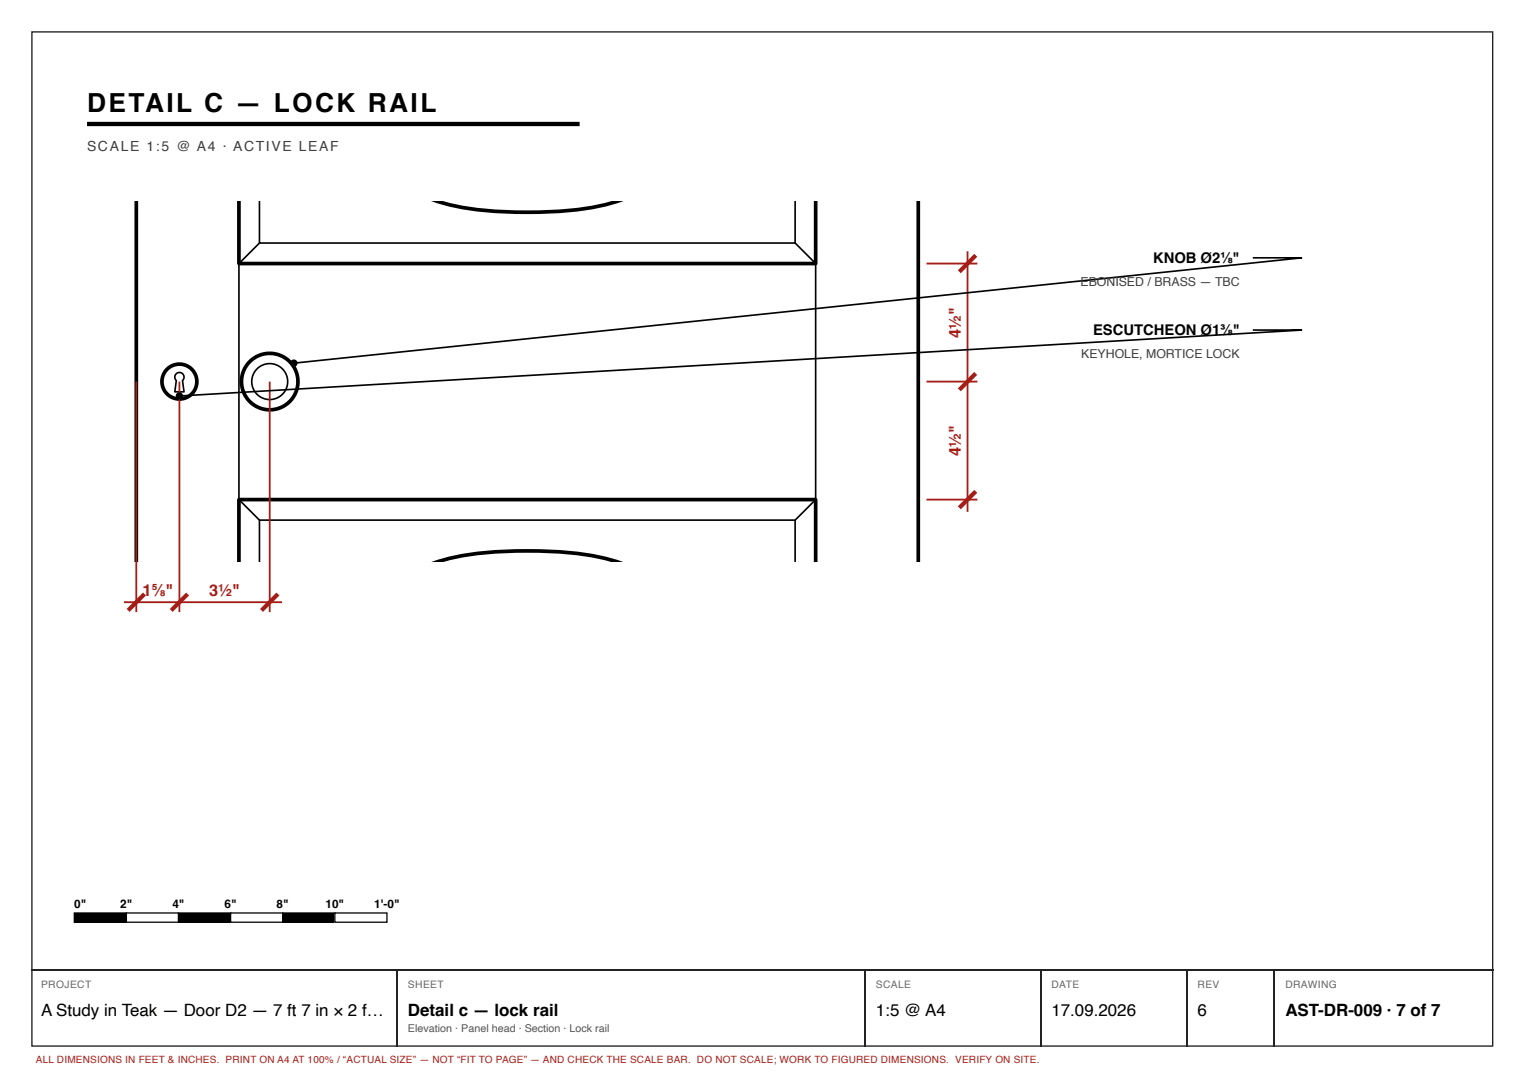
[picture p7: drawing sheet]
<svg xmlns="http://www.w3.org/2000/svg" width="297mm" height="210mm" viewBox="0 0 297 210" stroke-linecap="round" stroke-linejoin="round" font-family="sans-serif">
<defs><g id="words">
<text font-size="5.1" x="17" y="21.8">DETAIL C — LOCK RAIL</text>
<g font-size="3.3">
<text x="8" y="197.9">A Study in Teak — Door D2 — 7 ft 7 in × 2 f…</text>
<text x="79.5" y="197.9">Detail c — lock rail</text>
<text x="170.7" y="197.9">1:5 @ A4</text>
<text x="204.9" y="197.9">17.09.2026</text>
<text x="233.4" y="197.9">6</text>
<text x="250.5" y="197.9">AST-DR-009 · 7 of 7</text>
</g>
<g font-size="3.2" fill="#a51d17">
<text x="187.3" y="65.9" transform="rotate(-90 187.3 65.9)">4½&quot;</text>
<text x="187.3" y="88.8" transform="rotate(-90 187.3 88.8)">4½&quot;</text>
<text x="27.8" y="116.1">1⅝&quot;</text>
<text x="40.8" y="116.1">3½&quot;</text>
</g>
<g font-size="2.9">
<text x="224.7" y="51.2">KNOB Ø2⅛&quot;</text>
<text x="213" y="65.3">ESCUTCHEON Ø1⅜&quot;</text>
</g>
<text font-size="2.7" fill="#3d3d3d" x="17" y="29.4">SCALE 1:5 @ A4 · ACTIVE LEAF</text>
<g font-size="2.4" fill="#3d3d3d">
<text x="210.6" y="55.7">EBONISED / BRASS — TBC</text>
<text x="210.7" y="69.8">KEYHOLE, MORTICE LOCK</text>
</g>
<g font-size="2.3">
<text x="14.5" y="176.9">0&quot;</text>
<text x="23.4" y="176.9">2&quot;</text>
<text x="33.6" y="176.9">4&quot;</text>
<text x="43.8" y="176.9">6&quot;</text>
<text x="53.9" y="176.9">8&quot;</text>
<text x="63.4" y="176.9">10&quot;</text>
<text x="72.9" y="176.9">1'-0&quot;</text>
</g>
<text font-size="2.1" fill="#555" x="79.5" y="201.1">Elevation · Panel head · Section · Lock rail</text>
<g font-size="2" fill="#666">
<text x="8" y="192.6">PROJECT</text>
<text x="79.5" y="192.6">SHEET</text>
<text x="170.7" y="192.6">SCALE</text>
<text x="204.9" y="192.6">DATE</text>
<text x="233.4" y="192.6">REV</text>
<text x="250.5" y="192.6">DRAWING</text>
</g>
<text font-size="1.9" fill="#a51d17" x="7" y="207.2">ALL DIMENSIONS IN FEET &amp; INCHES. PRINT ON A4 AT 100% / “ACTUAL SIZE” — NOT “FIT TO PAGE” — AND CHECK THE SCALE BAR. DO NOT SCALE; WORK TO FIGURED DIMENSIONS. VERIFY ON SITE.</text>
</g></defs>
<path d="M6.2 6.2h284.7v197.7h-284.7z" fill="none" stroke="#222" stroke-width=".26"/>
<g fill="none" stroke="#000" stroke-width=".72">
<path d="M26.6 39.3v70.1M85.5 39.3a56.5 56.5 0 0 0 17.3 2.1 56.5 56.5 0 0 0 17.2-2.1M159 39.3v12.1h-112.4v-12.1M179 39.3v70.1M46.6 109.4v-12h112.4v12M85.5 109.4a56.5 56.5 0 0 1 17.3-2 56.5 56.5 0 0 1 17.2 2"/>
<circle cx="35" cy="74.4" r="3.4"/>
<circle cx="52.6" cy="74.4" r="5.5"/>
</g>
<g fill="none" stroke="#000" stroke-width=".32">
<path d="M50.6 39.3v8.1h104.4v-8.1M50.6 47.4l-4 4v46l4 4M155 47.4l4 4v46l-4 4M244.2 50.2h9.6l-196.5 20.6M34.3 72.9a.9 .9 0 0 1 1.3 0 .9 .9 0 0 1 0 1.3l.3 2.2h-1.8l.3-2.2a.9 .9 0 0 1-.1-1.3zM244.2 64.3h9.6l-218.8 12.9M50.6 101.4h104.4v8M50.6 101.4v8"/>
<circle cx="52.6" cy="74.4" r="3.5"/>
</g>
<path d="M17 24.2h96" fill="none" stroke="#000" stroke-width=".84" stroke-linecap="butt"/>
<path d="M180.6 51.4h9.9M188.6 49v50.8M26.6 74.4v44.9M35 74.4v44.9M52.6 74.4v44.9M180.6 74.4h9.9M180.6 97.4h9.9M24.2 117.4h30.8" fill="none" stroke="#a51d17" stroke-width=".35"/>
<path d="M190.2 49.8l-3.2 3.2M190.2 72.8l-3.2 3.2M190.2 95.8l-3.2 3.2M28.2 115.8l-3.2 3.2M36.6 115.8l-3.2 3.2M54.2 115.8l-3.2 3.2" fill="none" stroke="#a51d17" stroke-width=".82" stroke-linecap="butt"/>
<g fill="#000">
<path d="M14.5 177.9h10.1v1.8h-10.1z"/>
<circle cx="35" cy="77.2" r=".72"/>
<circle cx="57.3" cy="70.8" r=".72"/>
</g>
<path d="M14.5 177.9h10.1v1.8h-10.1z" fill="none" stroke="#000" stroke-width=".25"/>
<path d="M24.6 177.9h10.2v1.8h-10.2z" fill="#fff"/>
<path d="M24.6 177.9h10.2v1.8h-10.2zM34.8 177.9h10.1v1.8h-10.1z" fill="none" stroke="#000" stroke-width=".25"/>
<path d="M34.8 177.9h10.1v1.8h-10.1z" fill="#000"/>
<path d="M44.9 177.9h10.2v1.8h-10.2z" fill="#fff"/>
<path d="M44.9 177.9h10.2v1.8h-10.2zM55.1 177.9h10.2v1.8h-10.2z" fill="none" stroke="#000" stroke-width=".25"/>
<path d="M55.1 177.9h10.2v1.8h-10.2z" fill="#000"/>
<path d="M65.3 177.9h10.1v1.8h-10.1z" fill="#fff"/>
<path d="M65.3 177.9h10.1v1.8h-10.1z" fill="none" stroke="#000" stroke-width=".25"/>
<path d="M6.1 189h284.9M77.4 189.2v14.8M168.7 189.2v14.8M202.8 189.2v14.8M231.4 189.2v14.8M248.3 189.2v14.8" fill="none" stroke="#222" stroke-width=".26"/>
<use href="#words"/>
</svg>
